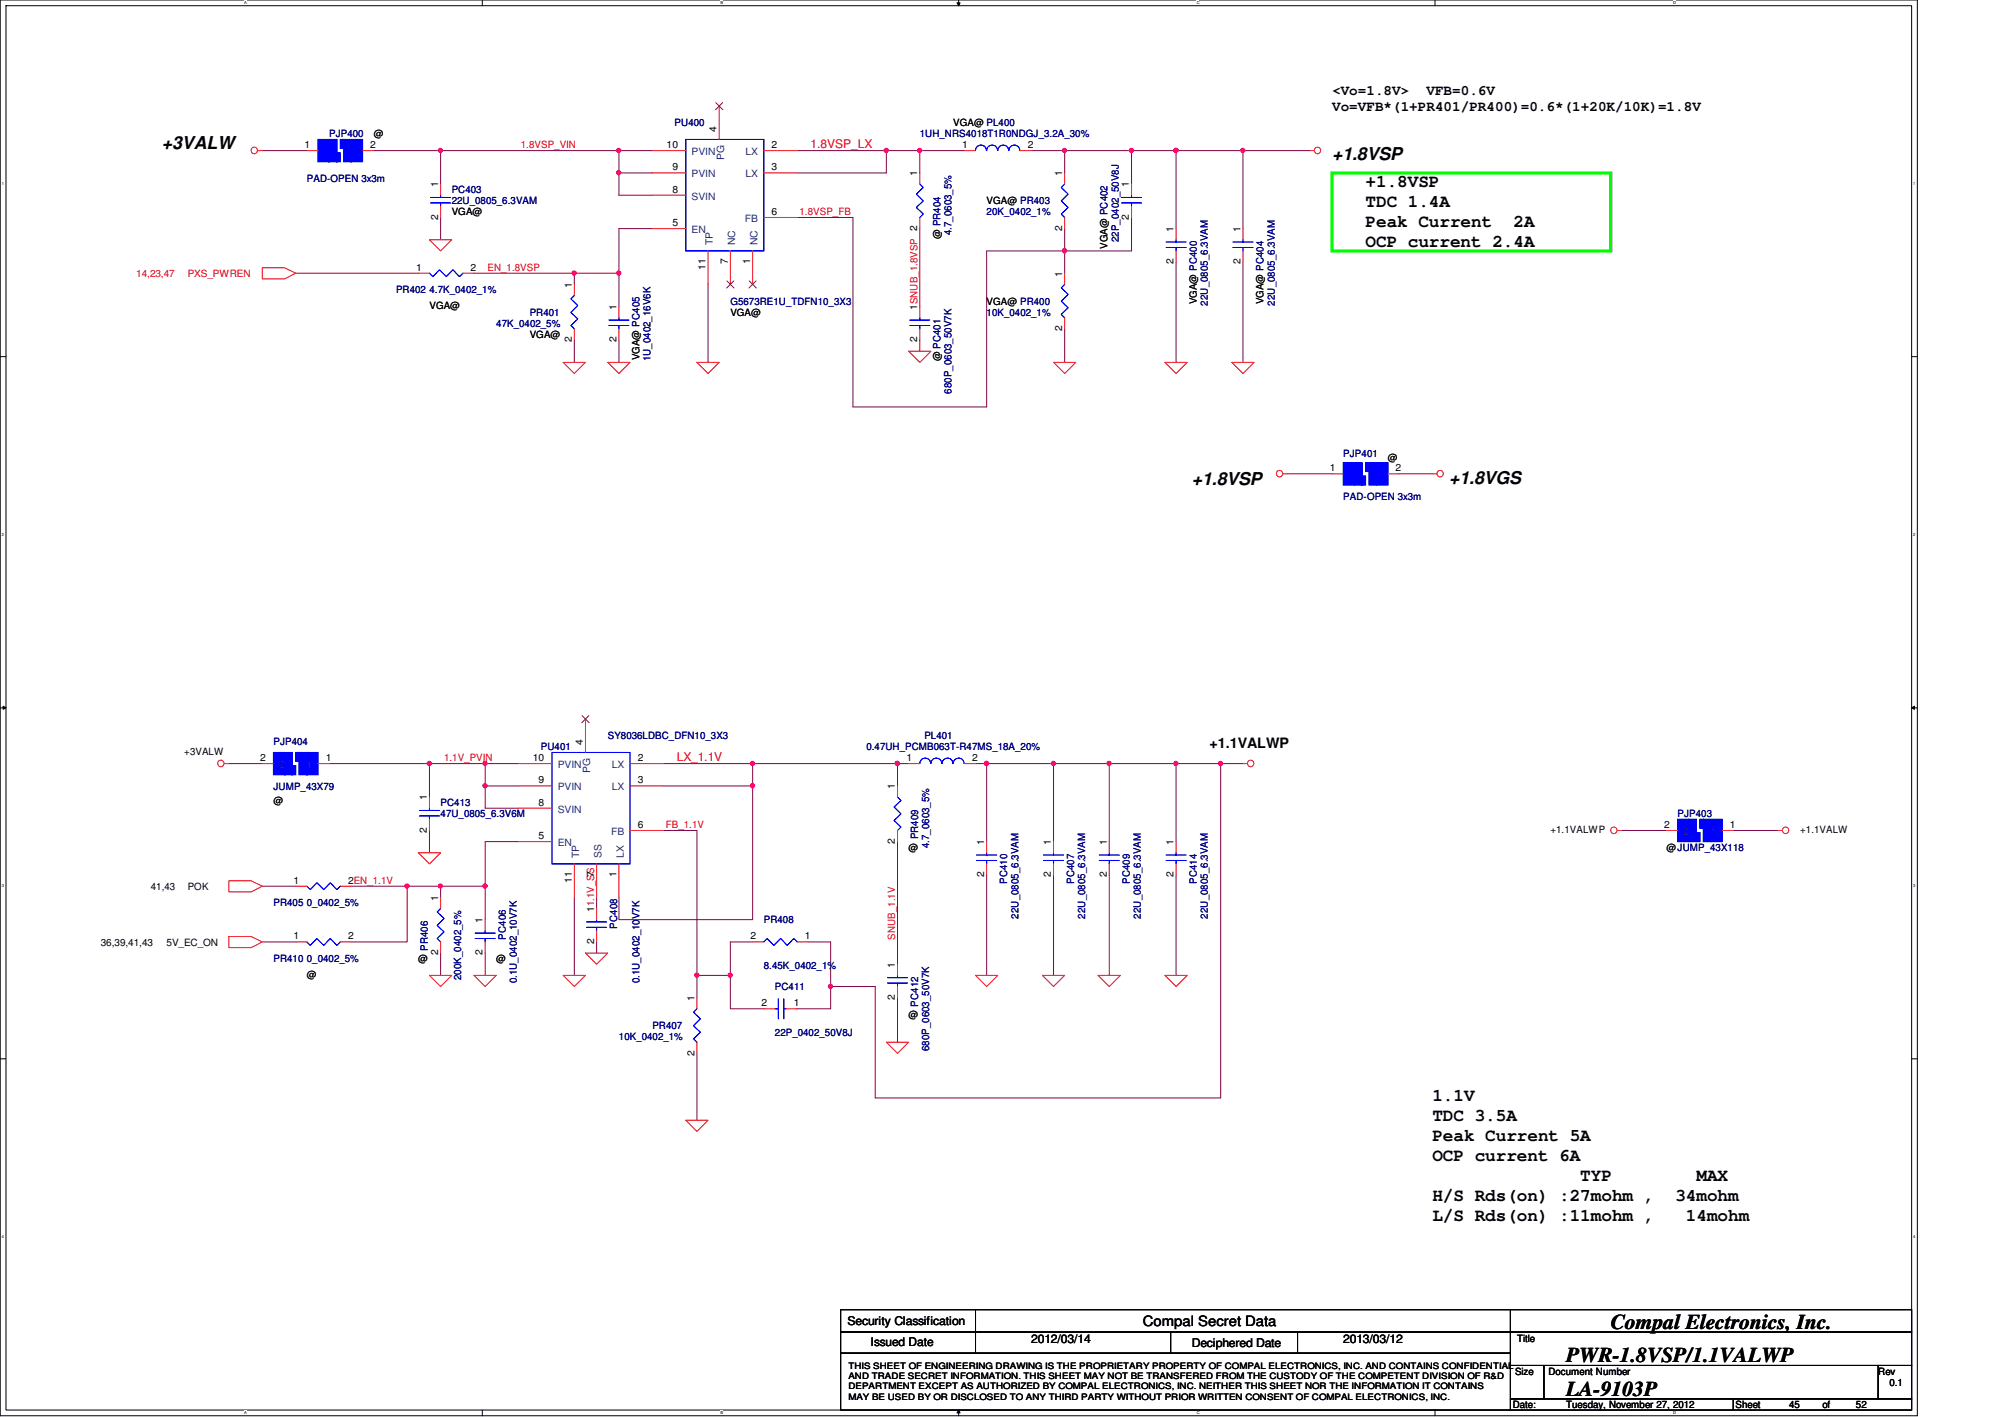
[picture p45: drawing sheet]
<svg xmlns="http://www.w3.org/2000/svg" width="297mm" height="210mm" viewBox="0 0 297 210" stroke-linecap="round" stroke-linejoin="round" font-family="sans-serif">
<defs><g id="words">
<g font-size="3.1">
<text x="238.6" y="196.8">Compal Electronics, Inc.</text>
<text x="232" y="201.8">PWR-1.8VSP/1.1VALWP</text>
<text x="232" y="206.8">LA-9103P</text>
</g>
<g font-size="2.6">
<text x="24" y="22.1">+3VALW</text>
<text x="197.4" y="23.7">+1.8VSP</text>
<text x="202.3" y="27.8">+1.8VSP</text>
<text x="202.3" y="30.7">TDC 1.4A</text>
<text x="202.3" y="33.7">Peak Current</text>
<text x="224.2" y="33.7">2A</text>
<text x="202.3" y="36.7">OCP current 2.4A</text>
<text x="176.6" y="71.8">+1.8VSP</text>
<text x="214.7" y="71.6">+1.8VGS</text>
<text x="212.2" y="163.2">1.1V</text>
<text x="212.2" y="166.1">TDC 3.5A</text>
<text x="212.2" y="169.1">Peak Current 5A</text>
<text x="212.2" y="172">OCP current 6A</text>
<text x="212.2" y="178">H/S Rds(on) :27mohm ,</text>
<text x="234.1" y="175">TYP</text>
<text x="248.2" y="178">34mohm</text>
<text x="251.3" y="175">MAX</text>
<text x="212.2" y="180.9">L/S Rds(on) :11mohm ,</text>
<text x="249.8" y="180.9">14mohm</text>
</g>
<g font-size="2.1">
<text x="197.4" y="14.1">&lt;Vo=1.8V&gt;</text>
<text x="197.4" y="16.5">Vo=VFB*(1+PR401/PR400)=0.6*(1+20K/10K)=1.8V</text>
<text x="211.3" y="14.1">VFB=0.6V</text>
<text x="179.2" y="110.8">+1.1VALWP</text>
<text x="169.3" y="196.5">Compal Secret Data</text>
</g>
<g font-size="1.8" fill="#f00">
<text x="120.1" y="22">1.8VSP_LX</text>
<text x="100.3" y="112.8">LX_1.1V</text>
</g>
<g font-size="1.8">
<text x="125.6" y="196.3">Security Classification</text>
<text x="129" y="199.4">Issued Date</text>
<text x="152.8" y="198.9">2012/03/14</text>
<text x="176.6" y="199.6">Deciphered Date</text>
<text x="199" y="198.9">2013/03/12</text>
</g>
<g font-size="1.5">
<text x="45.1" y="21.9">1</text>
<text x="54.9" y="21.9">2</text>
<text x="55.4" y="20.4">@</text>
<text x="98.8" y="21.9">10</text>
<text x="106.2" y="19.5" transform="rotate(-90 106.2 19.5)">4</text>
<text x="114.3" y="21.9">2</text>
<text x="141.2" y="18.7">VGA@ PL400</text>
<text x="142.5" y="21.9">1</text>
<text x="152.3" y="21.9">2</text>
<text x="64.9" y="27.8" transform="rotate(-90 64.9 27.8)">1</text>
<text x="99.6" y="28.5">8</text>
<text x="99.6" y="25.2">9</text>
<text x="114.3" y="25.2">3</text>
<text x="135.9" y="26.1" transform="rotate(-90 135.9 26.1)">1</text>
<text x="157.3" y="26.1" transform="rotate(-90 157.3 26.1)">1</text>
<text x="167.3" y="27.8" transform="rotate(-90 167.3 27.8)">1</text>
<text x="64.9" y="32.6" transform="rotate(-90 64.9 32.6)">2</text>
<text x="66.9" y="31.9">VGA@</text>
<text x="99.6" y="33.5">5</text>
<text x="114.3" y="31.8">6</text>
<text x="135.9" y="34.2" transform="rotate(-90 135.9 34.2)">2</text>
<text x="139.3" y="35.3" transform="rotate(-90 139.3 35.3)">@ PR404</text>
<text x="146.2" y="30.3">VGA@ PR403</text>
<text x="157.3" y="34.2" transform="rotate(-90 157.3 34.2)">2</text>
<text x="167.3" y="32.6" transform="rotate(-90 167.3 32.6)">2</text>
<text x="173.9" y="34.4" transform="rotate(-90 173.9 34.4)">1</text>
<text x="183.8" y="34.4" transform="rotate(-90 183.8 34.4)">1</text>
<text x="61.6" y="40.1">1</text>
<text x="69.7" y="40.1">2</text>
<text x="104.5" y="40" transform="rotate(-90 104.5 40)">11</text>
<text x="107.8" y="39.2" transform="rotate(-90 107.8 39.2)">7</text>
<text x="111.1" y="39.2" transform="rotate(-90 111.1 39.2)">1</text>
<text x="157.3" y="41" transform="rotate(-90 157.3 41)">1</text>
<text x="164.1" y="36.8" transform="rotate(-90 164.1 36.8)">VGA@ PC402</text>
<text x="173.9" y="39.2" transform="rotate(-90 173.9 39.2)">2</text>
<text x="183.8" y="39.2" transform="rotate(-90 183.8 39.2)">2</text>
<text x="63.6" y="45.8">VGA@</text>
<text x="84.7" y="42.6" transform="rotate(-90 84.7 42.6)">1</text>
<text x="91.3" y="45.9" transform="rotate(-90 91.3 45.9)">1</text>
<text x="108.2" y="46.8">VGA@</text>
<text x="135.9" y="45.9" transform="rotate(-90 135.9 45.9)">1SNUB_1.8VSP</text>
<text x="146.2" y="45.1">VGA@ PR400</text>
<text x="177.3" y="45.1" transform="rotate(-90 177.3 45.1)">VGA@ PC400</text>
<text x="187.2" y="45.1" transform="rotate(-90 187.2 45.1)">VGA@ PC404</text>
<text x="78.5" y="50.1">VGA@</text>
<text x="84.7" y="50.7" transform="rotate(-90 84.7 50.7)">2</text>
<text x="91.3" y="50.7" transform="rotate(-90 91.3 50.7)">2</text>
<text x="94.7" y="53.3" transform="rotate(-90 94.7 53.3)">VGA@ PC405</text>
<text x="135.9" y="50.7" transform="rotate(-90 135.9 50.7)">2</text>
<text x="139.3" y="53.5" transform="rotate(-90 139.3 53.5)">@ PC401</text>
<text x="157.3" y="49.1" transform="rotate(-90 157.3 49.1)">2</text>
<text x="197" y="69.8">1</text>
<text x="205.6" y="68.2">@</text>
<text x="206.8" y="69.8">2</text>
<text x="27.3" y="111.8">+3VALW</text>
<text x="38.5" y="112.7">2</text>
<text x="48.3" y="112.7">1</text>
<text x="78.9" y="112.7">10</text>
<text x="86.4" y="110.3" transform="rotate(-90 86.4 110.3)">4</text>
<text x="94.5" y="112.7">2</text>
<text x="134.3" y="112.7">1</text>
<text x="144" y="112.7">2</text>
<text x="40.5" y="119.1">@</text>
<text x="63.2" y="118.6" transform="rotate(-90 63.2 118.6)">1</text>
<text x="79.8" y="119.3">8</text>
<text x="79.8" y="116">9</text>
<text x="94.5" y="116">3</text>
<text x="132.6" y="116.9" transform="rotate(-90 132.6 116.9)">1</text>
<text x="63.2" y="123.4" transform="rotate(-90 63.2 123.4)">2</text>
<text x="79.8" y="124.3">5</text>
<text x="94.5" y="122.6">6</text>
<text x="132.6" y="125" transform="rotate(-90 132.6 125)">2</text>
<text x="145.8" y="125.2" transform="rotate(-90 145.8 125.2)">1</text>
<text x="155.7" y="125.2" transform="rotate(-90 155.7 125.2)">1</text>
<text x="164" y="125.2" transform="rotate(-90 164 125.2)">1</text>
<text x="173.9" y="125.2" transform="rotate(-90 173.9 125.2)">1</text>
<text x="229.7" y="123.4">+1.1VALWP</text>
<text x="246.5" y="122.6">2</text>
<text x="256.3" y="122.6">1</text>
<text x="266.7" y="123.4">+1.1VALW</text>
<text x="22.3" y="131.8">41,43</text>
<text x="27.8" y="131.8">POK</text>
<text x="43.5" y="130.9">1</text>
<text x="51.6" y="130.9">2EN_1.1V</text>
<text x="84.7" y="130.8" transform="rotate(-90 84.7 130.8)">11</text>
<text x="88" y="130" transform="rotate(-90 88 130)">7</text>
<text x="91.3" y="130" transform="rotate(-90 91.3 130)">1</text>
<text x="134.6" y="126">@</text>
<text x="145.8" y="130" transform="rotate(-90 145.8 130)">2</text>
<text x="155.7" y="130" transform="rotate(-90 155.7 130)">2</text>
<text x="164" y="130" transform="rotate(-90 164 130)">2</text>
<text x="173.9" y="130" transform="rotate(-90 173.9 130)">2</text>
<text x="246.9" y="126">@JUMP_43X118</text>
<text x="64.9" y="133.4" transform="rotate(-90 64.9 133.4)">1</text>
<text x="71.5" y="136.7" transform="rotate(-90 71.5 136.7)">1</text>
<text x="88" y="135.1" transform="rotate(-90 88 135.1)">11.1V_SS</text>
<text x="14.9" y="140.1">36,39,41,43</text>
<text x="24.7" y="140.1">5V_EC_ON</text>
<text x="43.5" y="139.1">1</text>
<text x="51.6" y="139.1">2</text>
<text x="62" y="142.5">@</text>
<text x="64.9" y="141.5" transform="rotate(-90 64.9 141.5)">2</text>
<text x="71.5" y="141.5" transform="rotate(-90 71.5 141.5)">2</text>
<text x="73.5" y="142.5">@</text>
<text x="88" y="139.9" transform="rotate(-90 88 139.9)">2</text>
<text x="111.2" y="139.1">2</text>
<text x="119.2" y="139.1">1</text>
<text x="132.6" y="143.3" transform="rotate(-90 132.6 143.3)">1</text>
<text x="45.5" y="144.9">@</text>
<text x="102.9" y="148.3" transform="rotate(-90 102.9 148.3)">1</text>
<text x="112.8" y="149.1">2</text>
<text x="117.6" y="149.1">1</text>
<text x="132.6" y="148.1" transform="rotate(-90 132.6 148.1)">2</text>
<text x="134.6" y="150.8">@</text>
<text x="102.9" y="156.4" transform="rotate(-90 102.9 156.4)">2</text>
<text x="224.4" y="203.6">Size</text>
<text x="224.7" y="198.8">Title</text>
<text x="229.4" y="203.6">Document Number</text>
<text x="278.3" y="203.6">Rev</text>
<text x="224.1" y="208.6">Date:</text>
<text x="232" y="208.6">Tuesday, November 27, 2012</text>
<text x="257.1" y="208.6">Sheet</text>
<text x="265" y="208.6">45</text>
<text x="270" y="208.6">of</text>
<text x="275" y="208.6">52</text>
<text x="279.9" y="205.3">0.1</text>
</g>
<g font-size="1.5" fill="#000080">
<text x="48.8" y="20.4">PJP400</text>
<text x="99.9" y="18.7">PU400</text>
<text x="136.3" y="20.4">1UH_NRS4018T1R0NDGJ_3.2A_30%</text>
<text x="45.5" y="27">PAD-OPEN 3x3m</text>
<text x="66.9" y="28.6">PC403</text>
<text x="66.9" y="30.3">22U_0805_6.3VAM</text>
<text x="141" y="34.8" transform="rotate(-90 141 34.8)">4.7_0603_5%</text>
<text x="146.2" y="31.9">20K_0402_1%</text>
<text x="165.7" y="35.9" transform="rotate(-90 165.7 35.9)">22P_0402_50V8J</text>
<text x="58.7" y="43.5">PR402 4.7K_0402_1%</text>
<text x="78.5" y="46.8">PR401</text>
<text x="108.2" y="45.1">G5673RE1U_TDFN10_3X3</text>
<text x="146.2" y="46.8">10K_0402_1%</text>
<text x="178.9" y="45.3" transform="rotate(-90 178.9 45.3)">22U_0805_6.3VAM</text>
<text x="188.8" y="45.3" transform="rotate(-90 188.8 45.3)">22U_0805_6.3VAM</text>
<text x="73.5" y="48.4">47K_0402_5%</text>
<text x="96.4" y="53.5" transform="rotate(-90 96.4 53.5)">1U_0402_16V6K</text>
<text x="141" y="58.3" transform="rotate(-90 141 58.3)">680P_0603_50V7K</text>
<text x="199" y="67.7">PJP401</text>
<text x="199" y="74">PAD-OPEN 3x3m</text>
<text x="40.5" y="110.4">PJP404</text>
<text x="80.1" y="111.2">PU401</text>
<text x="90" y="109.5">SY8036LDBC_DFN10_3X3</text>
<text x="128.4" y="111.2">0.47UH_PCMB063T-R47MS_18A_20%</text>
<text x="136.9" y="109.5">PL401</text>
<text x="40.5" y="117.1">JUMP_43X79</text>
<text x="65.3" y="119.4">PC413</text>
<text x="65.3" y="121.1">47U_0805_6.3V6M</text>
<text x="136" y="124.3" transform="rotate(-90 136 124.3)">PR409</text>
<text x="137.7" y="125.6" transform="rotate(-90 137.7 125.6)">4.7_0603_5%</text>
<text x="248.5" y="121.1">PJP403</text>
<text x="149.2" y="130.9" transform="rotate(-90 149.2 130.9)">PC410</text>
<text x="159.1" y="130.9" transform="rotate(-90 159.1 130.9)">PC407</text>
<text x="167.4" y="130.9" transform="rotate(-90 167.4 130.9)">PC409</text>
<text x="177.3" y="130.9" transform="rotate(-90 177.3 130.9)">PC414</text>
<text x="40.5" y="134.3">PR405 0_0402_5%</text>
<text x="91.4" y="137.5" transform="rotate(-90 91.4 137.5)">PC408</text>
<text x="113.2" y="136.8">PR408</text>
<text x="150.9" y="136.1" transform="rotate(-90 150.9 136.1)">22U_0805_6.3VAM</text>
<text x="160.8" y="136.1" transform="rotate(-90 160.8 136.1)">22U_0805_6.3VAM</text>
<text x="169" y="136.1" transform="rotate(-90 169 136.1)">22U_0805_6.3VAM</text>
<text x="178.9" y="136.1" transform="rotate(-90 178.9 136.1)">22U_0805_6.3VAM</text>
<text x="40.5" y="142.5">PR410 0_0402_5%</text>
<text x="63.4" y="140.8" transform="rotate(-90 63.4 140.8)">PR406</text>
<text x="74.9" y="139.2" transform="rotate(-90 74.9 139.2)">PC406</text>
<text x="113.2" y="143.5">8.45K_0402_1%</text>
<text x="68.3" y="145.2" transform="rotate(-90 68.3 145.2)">200K_0402_5%</text>
<text x="76.6" y="145.6" transform="rotate(-90 76.6 145.6)">0.1U_0402_10V7K</text>
<text x="94.7" y="145.6" transform="rotate(-90 94.7 145.6)">0.1U_0402_10V7K</text>
<text x="114.8" y="146.7">PC411</text>
<text x="136" y="149.1" transform="rotate(-90 136 149.1)">PC412</text>
<text x="91.7" y="154.1">10K_0402_1%</text>
<text x="96.6" y="152.4">PR407</text>
<text x="114.8" y="153.4">22P_0402_50V8J</text>
<text x="137.7" y="155.7" transform="rotate(-90 137.7 155.7)">680P_0603_50V7K</text>
</g>
<g font-size="1.5" fill="#f00">
<text x="77.2" y="22">1.8VSP_VIN</text>
<text x="118.4" y="31.9">1.8VSP_FB</text>
<text x="20.2" y="41">14,23,47</text>
<text x="27.8" y="41">PXS_PWREN</text>
<text x="72.2" y="40.1">EN_1.8VSP</text>
<text x="65.8" y="112.8">1.1V_PVIN</text>
<text x="98.6" y="122.7">FB_1.1V</text>
<text x="132.6" y="139.2" transform="rotate(-90 132.6 139.2)">SNUB_1.1V</text>
</g>
<g font-size="1.5" fill="#004080">
<text x="102.4" y="23">PVIN</text>
<text x="107.3" y="23.7" transform="rotate(-90 107.3 23.7)">PG</text>
<text x="110.4" y="23">LX</text>
<text x="102.4" y="29.6">SVIN</text>
<text x="102.4" y="26.3">PVIN</text>
<text x="110.4" y="26.3">LX</text>
<text x="102.4" y="34.5">EN</text>
<text x="110.4" y="32.9">FB</text>
<text x="105.6" y="36.3" transform="rotate(-90 105.6 36.3)">TP</text>
<text x="108.9" y="36.3" transform="rotate(-90 108.9 36.3)">NC</text>
<text x="112.2" y="36.3" transform="rotate(-90 112.2 36.3)">NC</text>
<text x="41.4" y="113.8">2</text>
<text x="45.4" y="113.8">1</text>
<text x="82.6" y="113.8">PVIN</text>
<text x="90.6" y="113.8">LX</text>
<text x="82.6" y="117.1">PVIN</text>
<text x="87.5" y="114.5" transform="rotate(-90 87.5 114.5)">PG</text>
<text x="90.6" y="117.1">LX</text>
<text x="82.6" y="125.3">EN</text>
<text x="82.6" y="120.4">SVIN</text>
<text x="90.5" y="123.7">FB</text>
<text x="249.4" y="123.7">2</text>
<text x="253.4" y="123.7">1</text>
<text x="85.8" y="127.1" transform="rotate(-90 85.8 127.1)">TP</text>
<text x="89.1" y="127.1" transform="rotate(-90 89.1 127.1)">SS</text>
<text x="92.4" y="127.1" transform="rotate(-90 92.4 127.1)">LX</text>
</g>
<g font-size="1.3">
<text x="125.7" y="202.8">THIS SHEET OF ENGINEERING DRAWING IS THE PROPRIETARY PROPERTY OF COMPAL ELECTRONICS, INC. AND CONTAINS CONFIDENTIAL</text>
<text x="125.7" y="205.8">DEPARTMENT EXCEPT AS AUTHORIZED BY COMPAL ELECTRONICS, INC. NEITHER THIS SHEET NOR THE INFORMATION IT CONTAINS</text>
<text x="125.7" y="207.3">MAY BE USED BY OR DISCLOSED TO ANY THIRD PARTY WITHOUT PRIOR WRITTEN CONSENT OF COMPAL ELECTRONICS, INC.</text>
<text x="125.7" y="204.3">AND TRADE SECRET INFORMATION. THIS SHEET MAY NOT BE TRANSFERED FROM THE CUSTODY OF THE COMPETENT DIVISION OF R&amp;D</text>
</g>
<g font-size=".6">
<text x="36.1" y=".6">A</text>
<text x="106.7" y=".6">B</text>
<text x="177.3" y=".6">C</text>
<text x="247.9" y=".6">D</text>
<text x=".3" y="27.4">1</text>
<text x="283.4" y="27.4">1</text>
<text x=".3" y="79.4">2</text>
<text x="283.4" y="79.4">2</text>
<text x=".3" y="131.4">3</text>
<text x="283.4" y="131.4">3</text>
<text x=".3" y="183.4">4</text>
<text x="283.4" y="183.4">4</text>
<text x="36.1" y="209.5">A</text>
<text x="106.7" y="209.5">B</text>
<text x="177.3" y="209.5">C</text>
<text x="247.9" y="209.5">D</text>
</g>
</g></defs>
<path d="M0 0h284.1v209.7h-284.1zM.9 .8h282.3v208.1h-282.3z" fill="none" stroke="#000" stroke-width=".15"/>
<g fill="#fff">
<path d="M36.1 .1h.4v.7h-.4z"/>
<path d="M36.1 209h.4v.6h-.4z"/>
</g>
<path d="M71.5 0v.8M71.5 208.9v.8" fill="none" stroke="#000" stroke-width=".15"/>
<g fill="#fff">
<path d="M106.7 .1h.4v.7h-.4z"/>
<path d="M106.7 209h.4v.6h-.4z"/>
</g>
<path d="M141.8 .4h.4l-.2 .4zM142 0v.8M142 208.9l.2 .4h-.4zM142 208.9v.8" fill="none" stroke="#000" stroke-width=".15"/>
<path d="M141.8 .4h.4l-.2 .4zM142 208.9l.2 .4h-.4z" fill="#000"/>
<g fill="#fff">
<path d="M177.3 .1h.4v.7h-.4z"/>
<path d="M177.3 209h.4v.6h-.4z"/>
</g>
<path d="M212.6 0v.8M212.6 208.9v.8" fill="none" stroke="#000" stroke-width=".15"/>
<g fill="#fff">
<path d="M247.9 .1h.3v.7h-.3z"/>
<path d="M247.9 209h.3v.6h-.3z"/>
<path d="M.3 26.8h.2v.7h-.2z"/>
<path d="M283.4 26.8h.3v.7h-.3z"/>
<path d="M.3 78.8h.2v.7h-.2z"/>
<path d="M283.4 78.8h.3v.7h-.3z"/>
</g>
<path d="M0 52.8h.9M283.2 52.8h.9" fill="none" stroke="#000" stroke-width=".15"/>
<g fill="#fff">
<path d="M.3 130.9h.2v.6h-.2z"/>
<path d="M283.4 130.9h.3v.6h-.3z"/>
</g>
<path d="M0 104.9h.9M.5 104.6l.4 .3-.4 .2zM283.2 104.9l.4-.3v.5zM283.2 104.9h.9" fill="none" stroke="#000" stroke-width=".15"/>
<path d="M.5 104.6l.4 .3-.4 .2zM283.2 104.9l.4-.3v.5z" fill="#000"/>
<g fill="#fff">
<path d="M.3 182.8h.2v.7h-.2z"/>
<path d="M283.4 182.8h.3v.7h-.3z"/>
</g>
<path d="M0 156.8h.9M283.2 156.8h.9" fill="none" stroke="#000" stroke-width=".15"/>
<path d="M197.4 25.6h41.2v11.6h-41.2z" fill="none" stroke="#0f0" stroke-width=".47"/>
<path d="M38.9 22.3h6.6M65.3 32.2v3.3M65.3 22.3v5M91.7 28.9h4.9M118.1 32.2h8.3v28.1h19.8v-23.1M70.2 40.5h14.9v1.6M85.1 50.4v3.3M190.8 70.2h6.6M207.3 70.2h4.9M38.9 131.3h4.9M240.3 123h6.6M256.8 123h6.6" fill="none" stroke="#800040" stroke-width=".15"/>
<circle cx="65.2" cy="22.3" r=".32" fill="#f0f"/>
<circle cx="65.2" cy="22.3" r=".32" fill="none" stroke="#f0f" stroke-width=".15"/>
<path d="M55.4 22.3h36.3M146.2 37.2h11.5v3.3M152.8 22.3h4.9" fill="none" stroke="#800040" stroke-width=".15"/>
<circle cx="157.7" cy="37.1" r=".32" fill="#f0f"/>
<circle cx="157.7" cy="37.1" r=".32" fill="none" stroke="#f0f" stroke-width=".15"/>
<path d="M157.7 22.3h9.9v5" fill="none" stroke="#800040" stroke-width=".15"/>
<circle cx="157.7" cy="22.3" r=".32" fill="#f0f"/>
<circle cx="157.7" cy="22.3" r=".32" fill="none" stroke="#f0f" stroke-width=".15"/>
<path d="M167.6 32.2v5h-9.9" fill="none" stroke="#800040" stroke-width=".15"/>
<circle cx="157.7" cy="37.1" r=".32" fill="#f0f"/>
<circle cx="157.7" cy="37.1" r=".32" fill="none" stroke="#f0f" stroke-width=".15"/>
<path d="M167.6 22.3h6.6" fill="none" stroke="#800040" stroke-width=".15"/>
<circle cx="174.2" cy="22.3" r=".32" fill="#f0f"/>
<circle cx="174.2" cy="22.3" r=".32" fill="none" stroke="#f0f" stroke-width=".15"/>
<circle cx="167.6" cy="22.3" r=".32" fill="#f0f"/>
<circle cx="167.6" cy="22.3" r=".32" fill="none" stroke="#f0f" stroke-width=".15"/>
<path d="M91.7 22.3v3.3M91.7 25.6v3.3M91.7 25.6h4.9" fill="none" stroke="#800040" stroke-width=".15"/>
<circle cx="91.7" cy="25.6" r=".32" fill="#f0f"/>
<circle cx="91.7" cy="25.6" r=".32" fill="none" stroke="#f0f" stroke-width=".15"/>
<path d="M118.1 22.3h13.2v3.3h-13.2" fill="none" stroke="#800040" stroke-width=".15"/>
<circle cx="131.3" cy="22.3" r=".32" fill="#f0f"/>
<circle cx="131.3" cy="22.3" r=".32" fill="none" stroke="#f0f" stroke-width=".15"/>
<path d="M136.3 22.3h6.6" fill="none" stroke="#800040" stroke-width=".15"/>
<circle cx="136.2" cy="22.3" r=".32" fill="#f0f"/>
<circle cx="136.2" cy="22.3" r=".32" fill="none" stroke="#f0f" stroke-width=".15"/>
<path d="M157.7 22.3v3.3M174.2 38.8v14.9M174.2 22.3v11.6M157.7 48.7v5" fill="none" stroke="#800040" stroke-width=".15"/>
<circle cx="174.2" cy="22.3" r=".32" fill="#f0f"/>
<circle cx="174.2" cy="22.3" r=".32" fill="none" stroke="#f0f" stroke-width=".15"/>
<path d="M174.2 22.3h9.9v11.6M184.1 38.8v14.9" fill="none" stroke="#800040" stroke-width=".15"/>
<circle cx="184.1" cy="22.3" r=".32" fill="#f0f"/>
<circle cx="184.1" cy="22.3" r=".32" fill="none" stroke="#f0f" stroke-width=".15"/>
<path d="M85.1 40.5h6.6" fill="none" stroke="#800040" stroke-width=".15"/>
<circle cx="91.7" cy="40.4" r=".32" fill="#f0f"/>
<circle cx="91.7" cy="40.4" r=".32" fill="none" stroke="#f0f" stroke-width=".15"/>
<circle cx="85.1" cy="40.4" r=".32" fill="#f0f"/>
<circle cx="85.1" cy="40.4" r=".32" fill="none" stroke="#f0f" stroke-width=".15"/>
<path d="M91.7 22.3h4.9M96.6 33.9h-4.9v11.5M43.8 40.5h18.2M91.7 50.4v3.3" fill="none" stroke="#800040" stroke-width=".15"/>
<circle cx="91.7" cy="22.3" r=".32" fill="#f0f"/>
<circle cx="91.7" cy="22.3" r=".32" fill="none" stroke="#f0f" stroke-width=".15"/>
<path d="M131.3 22.3h5v3.3M136.3 33.9v11.5M157.7 33.9v3.3M184.1 22.3h10M104.9 42.1v11.6M136.3 50.4v1.6M133 113.1h-21.5v3.3" fill="none" stroke="#800040" stroke-width=".15"/>
<circle cx="132.9" cy="113.1" r=".32" fill="#f0f"/>
<circle cx="132.9" cy="113.1" r=".32" fill="none" stroke="#f0f" stroke-width=".15"/>
<circle cx="111.5" cy="113.1" r=".32" fill="#f0f"/>
<circle cx="111.5" cy="113.1" r=".32" fill="none" stroke="#f0f" stroke-width=".15"/>
<path d="M98.3 113.1h13.2M123.1 139.5v9.9" fill="none" stroke="#800040" stroke-width=".15"/>
<circle cx="123" cy="146.1" r=".32" fill="#f0f"/>
<circle cx="123" cy="146.1" r=".32" fill="none" stroke="#f0f" stroke-width=".15"/>
<path d="M103.2 144.5v3.3M123.1 146.1h6.6" fill="none" stroke="#800040" stroke-width=".15"/>
<circle cx="103.2" cy="144.5" r=".32" fill="#f0f"/>
<circle cx="103.2" cy="144.5" r=".32" fill="none" stroke="#f0f" stroke-width=".15"/>
<path d="M33.9 113.1h5M63.6 113.1v5M71.9 119.7h4.9M60.3 131.3h5v1.6M63.6 123v3.3M98.3 123h4.9M65.3 141.2v3.3M103.2 156v9.9M129.7 146.1v16.5" fill="none" stroke="#800040" stroke-width=".15"/>
<circle cx="63.6" cy="113.1" r=".32" fill="#f0f"/>
<circle cx="63.6" cy="113.1" r=".32" fill="none" stroke="#f0f" stroke-width=".15"/>
<path d="M48.8 113.1h23.1M144.5 113.1h1.7" fill="none" stroke="#800040" stroke-width=".15"/>
<circle cx="146.1" cy="113.1" r=".32" fill="#f0f"/>
<circle cx="146.1" cy="113.1" r=".32" fill="none" stroke="#f0f" stroke-width=".15"/>
<path d="M71.9 116.4h4.9M71.9 113.1v3.3M71.9 116.4v3.3" fill="none" stroke="#800040" stroke-width=".15"/>
<circle cx="71.9" cy="116.4" r=".32" fill="#f0f"/>
<circle cx="71.9" cy="116.4" r=".32" fill="none" stroke="#f0f" stroke-width=".15"/>
<path d="M98.3 116.4h13.2v19.8" fill="none" stroke="#800040" stroke-width=".15"/>
<circle cx="111.5" cy="116.4" r=".32" fill="#f0f"/>
<circle cx="111.5" cy="116.4" r=".32" fill="none" stroke="#f0f" stroke-width=".15"/>
<path d="M133 113.1h1.6" fill="none" stroke="#800040" stroke-width=".15"/>
<circle cx="132.9" cy="113.1" r=".32" fill="#f0f"/>
<circle cx="132.9" cy="113.1" r=".32" fill="none" stroke="#f0f" stroke-width=".15"/>
<path d="M146.2 113.1v11.6" fill="none" stroke="#800040" stroke-width=".15"/>
<circle cx="146.1" cy="113.1" r=".32" fill="#f0f"/>
<circle cx="146.1" cy="113.1" r=".32" fill="none" stroke="#f0f" stroke-width=".15"/>
<path d="M146.2 113.1h9.9v11.6" fill="none" stroke="#800040" stroke-width=".15"/>
<circle cx="156.1" cy="113.1" r=".32" fill="#f0f"/>
<circle cx="156.1" cy="113.1" r=".32" fill="none" stroke="#f0f" stroke-width=".15"/>
<path d="M65.3 131.3h6.6M146.2 129.6v14.9M156.1 129.6v14.9" fill="none" stroke="#800040" stroke-width=".15"/>
<circle cx="71.9" cy="131.2" r=".32" fill="#f0f"/>
<circle cx="71.9" cy="131.2" r=".32" fill="none" stroke="#f0f" stroke-width=".15"/>
<circle cx="65.2" cy="131.2" r=".32" fill="#f0f"/>
<circle cx="65.2" cy="131.2" r=".32" fill="none" stroke="#f0f" stroke-width=".15"/>
<path d="M71.9 113.1h4.9M76.8 124.7h-4.9v6.6" fill="none" stroke="#800040" stroke-width=".15"/>
<circle cx="71.9" cy="113.1" r=".32" fill="#f0f"/>
<circle cx="71.9" cy="113.1" r=".32" fill="none" stroke="#f0f" stroke-width=".15"/>
<g fill="none" stroke="#800040" stroke-width=".15">
<path d="M133 113.1v3.3M180.8 113.1h3.3M71.9 131.3v4.9M85.1 132.9v11.6M88.4 139.5v1.7M91.7 132.9v3.3h19.8M103.2 123v21.5h5M111.5 139.5h-3.3v5M119.8 139.5h3.3M133 124.7v18.1M164.3 129.6v14.9M71.9 141.2v3.3"/>
<path d="M108.2 144.5v4.9h5M118.1 149.4h5M133 147.8v6.6"/>
</g>
<circle cx="108.2" cy="144.5" r=".32" fill="#f0f"/>
<circle cx="108.2" cy="144.5" r=".32" fill="none" stroke="#f0f" stroke-width=".15"/>
<path d="M164.3 113.1v11.6" fill="none" stroke="#800040" stroke-width=".15"/>
<circle cx="164.3" cy="113.1" r=".32" fill="#f0f"/>
<circle cx="164.3" cy="113.1" r=".32" fill="none" stroke="#f0f" stroke-width=".15"/>
<path d="M156.1 113.1h18.1v11.6M180.8 113.1v49.5M174.2 129.6v14.9" fill="none" stroke="#800040" stroke-width=".15"/>
<circle cx="180.8" cy="113.1" r=".32" fill="#f0f"/>
<circle cx="180.8" cy="113.1" r=".32" fill="none" stroke="#f0f" stroke-width=".15"/>
<path d="M174.2 113.1h6.6M129.7 162.6h51.1" fill="none" stroke="#800040" stroke-width=".15"/>
<circle cx="174.2" cy="113.1" r=".32" fill="#f0f"/>
<circle cx="174.2" cy="113.1" r=".32" fill="none" stroke="#f0f" stroke-width=".15"/>
<path d="M60.3 131.3v8.2h-8.2M88.4 132.9v1.7" fill="none" stroke="#800040" stroke-width=".15"/>
<circle cx="60.3" cy="131.2" r=".32" fill="#f0f"/>
<circle cx="60.3" cy="131.2" r=".32" fill="none" stroke="#f0f" stroke-width=".15"/>
<path d="M38.9 139.5h4.9M52.1 131.3h8.2" fill="none" stroke="#800040" stroke-width=".15"/>
<g fill="none" stroke="#f00" stroke-width=".15">
<path d="M106.5 15.7v5M38.2 22.3h.7M38.9 39.7h3.3l1.6 .8-1.6 .8h-3.3zM63.6 35.5h3.3l-1.6 1.7zM96.6 33.9h5M96.6 28.9h5M96.6 22.3h5M96.6 25.6h5M104.9 37.2v4.9M108.2 37.2v4.9M111.5 37.2v4.9M113.2 25.6h4.9"/>
<path d="M113.2 32.2h4.9M113.2 22.3h4.9M136.3 25.6v1.7M136.3 32.2v1.7M142.9 22.3h1.6M151.1 22.3h1.7M194.1 22.3h.6M83.4 53.7h3.3l-1.6 1.6zM90 53.7h3.3l-1.6 1.6zM103.2 53.7h3.3l-1.6 1.6zM134.6 52h3.3l-1.6 1.7zM156.1 53.7h3.3l-1.7 1.6z"/>
<path d="M172.6 53.7h3.3l-1.7 1.6zM182.5 53.7h3.3l-1.7 1.6zM190.1 70.2h.7M212.2 70.2h.7M33.2 113.1h.7M76.8 119.7h5M76.8 113.1h5M76.8 116.4h5M86.7 106.5v5M93.3 116.4h5M93.3 113.1h5M134.6 113.1h1.7"/>
<path d="M142.9 113.1h1.6M184.1 113.1h.7M33.9 138.7h3.3l1.7 .8-1.7 .9h-3.3zM33.9 130.5h3.3l1.7 .8-1.7 .8h-3.3zM62 126.3h3.3l-1.7 1.7zM76.8 124.7h5M85.1 128v4.9M88.4 128v4.9M91.7 128v4.9M93.3 123h5M164.3 124.7v1.6M164.3 128v1.6"/>
<path d="M239.6 123h.7M263.4 123h.7M63.6 144.5h3.3l-1.6 1.6zM70.2 144.5h3.3l-1.6 1.6zM83.4 144.5h3.3l-1.6 1.6zM86.7 141.2h3.3l-1.6 1.6zM131.3 154.4h3.3l-1.6 1.6zM144.5 144.5h3.3l-1.6 1.6zM154.4 144.5h3.3l-1.6 1.6zM162.7 144.5h3.3l-1.7 1.6zM172.6 144.5h3.3l-1.7 1.6zM101.6 165.9h3.3l-1.7 1.7z"/>
<circle cx="37.7" cy="22.3" r=".48"/>
<circle cx="195.2" cy="22.3" r=".48"/>
<circle cx="189.6" cy="70.2" r=".48"/>
<circle cx="213.3" cy="70.2" r=".48"/>
<circle cx="32.7" cy="113.1" r=".48"/>
<circle cx="185.3" cy="113.1" r=".48"/>
<circle cx="239.1" cy="123" r=".48"/>
<circle cx="264.5" cy="123" r=".48"/>
</g>
<g fill="none" stroke="#000" stroke-width=".15">
<path d="M124.5 194h99.3v3.3h-99.3zM124.5 197.3h99.3v3.1h-99.3zM144.5 194v6.4M173.4 197.3v3.1M192.2 197.3v3.1M223.8 194h59.4v3.3h-59.4zM223.8 197.3h59.4v5h-59.4zM124.5 200.4h99.3v8.5h-99.3zM223.8 202.3h4.9v4.9h-4.9zM223.8 207.2h33v1.7h-33zM228.7 202.3h49.6v4.9h-49.6zM256.8 207.2h26.4v1.7h-26.4z"/>
<path d="M278.3 202.3h4.9v4.9h-4.9z"/>
</g>
<g fill="none" stroke="#00f" stroke-width=".15">
<path d="M101.6 20.7h11.6v16.5h-11.6zM136.3 27.3l.5 .5-1 .9 1 1.1-1 .9 1 1-.5 .5M146.1 22.3a.8 .8 0 0 0-.8-.8 .8 .8 0 0 0-.8 .8M147.8 22.3a.8 .8 0 0 0-.8-.8 .8 .8 0 0 0-.8 .8M147.8 22.3a.8 .8 0 0 1 .8-.8 .8 .8 0 0 1 .8 .8M151.1 22.3a.8 .8 0 0 0-.8-.8 .8 .8 0 0 0-.8 .8M81.8 111.5h11.5v16.5h-11.5zM137.9 113.1a.8 .8 0 0 0-.8-.8 .8 .8 0 0 0-.8 .8M139.5 113.1a.8 .8 0 0 0-.8-.8 .8 .8 0 0 0-.8 .8M139.6 113.1a.8 .8 0 0 1 .8-.8 .8 .8 0 0 1 .8 .8M142.8 113.1a.8 .8 0 0 0-.8-.8 .8 .8 0 0 0-.8 .8M162.9 127.5h2.9"/>
<path d="M162.9 126.7h2.9M164.3 126.3v.4M164.3 127.5v.5"/>
</g>
<path d="M106 15.2l1.1 1.1M107.1 15.2l-1.1 1.1M107.7 41.6l1.1 1.1M108.7 41.6l-1.1 1.1M111 41.6l1.1 1.1M112 41.6l-1 1.1M86.2 106l1.1 1.1M87.2 106l-1 1.1" fill="none" stroke="#804000" stroke-width=".15"/>
<path d="M45.5 111.5h1.6v3.3h-1.6z" fill-rule="evenodd" fill="#00f"/>
<path d="M45.5 111.5h1.6v3.3h-1.6z" fill="none" stroke="#00f" stroke-width=".15"/>
<path d="M44.3 111.5h1.2v3.3h-1.2z" fill-rule="evenodd" fill="#00f"/>
<path d="M44.3 111.5h1.2v3.3h-1.2z" fill="none" stroke="#00f" stroke-width=".15"/>
<path d="M43.8 111.5h.5v1.3h-.5z" fill-rule="evenodd" fill="#00f"/>
<path d="M43.8 111.5h.5v1.3h-.5z" fill="none" stroke="#00f" stroke-width=".15"/>
<path d="M43.3 113.5h.5v1.3h-.5z" fill-rule="evenodd" fill="#00f"/>
<path d="M43.3 113.5h.5v1.3h-.5z" fill="none" stroke="#00f" stroke-width=".15"/>
<path d="M42.2 111.5h1.1v3.3h-1.1z" fill-rule="evenodd" fill="#00f"/>
<path d="M42.2 111.5h1.1v3.3h-1.1z" fill="none" stroke="#00f" stroke-width=".15"/>
<path d="M40.5 111.5h1.7v3.3h-1.7z" fill-rule="evenodd" fill="#00f"/>
<path d="M40.5 111.5h1.7v3.3h-1.7z" fill="none" stroke="#00f" stroke-width=".15"/>
<path d="M45.5 111.5h1.6v3.3h-1.6z" fill-rule="evenodd" fill="#00f"/>
<path d="M45.5 111.5h1.6v3.3h-1.6z" fill="none" stroke="#00f" stroke-width=".15"/>
<path d="M44.3 111.5h1.2v3.3h-1.2z" fill-rule="evenodd" fill="#00f"/>
<path d="M44.3 111.5h1.2v3.3h-1.2z" fill="none" stroke="#00f" stroke-width=".15"/>
<path d="M43.8 111.5h.5v1.3h-.5z" fill-rule="evenodd" fill="#00f"/>
<path d="M43.8 111.5h.5v1.3h-.5z" fill="none" stroke="#00f" stroke-width=".15"/>
<path d="M43.3 113.5h.5v1.3h-.5z" fill-rule="evenodd" fill="#00f"/>
<path d="M43.3 113.5h.5v1.3h-.5z" fill="none" stroke="#00f" stroke-width=".15"/>
<path d="M42.2 111.5h1.1v3.3h-1.1z" fill-rule="evenodd" fill="#00f"/>
<path d="M42.2 111.5h1.1v3.3h-1.1z" fill="none" stroke="#00f" stroke-width=".15"/>
<path d="M40.5 111.5h1.7v3.3h-1.7z" fill-rule="evenodd" fill="#00f"/>
<g fill="none" stroke="#00f" stroke-width=".15">
<path d="M157.7 27.3l-.5 .5 1 .9-1 1.1 1 .9-1 1 .5 .5M166.2 30.1h2.9M166.2 29.3h2.9M167.6 28.9v.4M167.6 30.1v.5M172.8 36.7h2.9M172.8 35.9h2.9M174.2 35.5v.4M174.2 36.7v.5M85.1 43.8l-.5 .5 1 1-1 1 1 .9-1 1 .5 .5M90.2 48.2h3M90.2 47.4h3"/>
<path d="M91.7 47.1v.3M91.7 48.2v.5M134.8 48.2h2.9M134.8 47.4h2.9M136.3 47.1v.3M136.3 48.2v.5M157.7 42.1l-.5 .5 1 1-1 1 1 1-1 1 .5 .5M40.5 111.5h1.7v3.3h-1.7zM63.6 119.7v.4M45.5 131.3l.5 .5 .9-1 1.1 1 .9-1 1 1 .5-.5M62.1 120.9h3M62.1 120.1h3"/>
<path d="M63.6 120.9v.5M86.9 137.4h3M86.9 136.6h3M88.4 136.2v.4M88.4 137.4v.5M154.6 127.5h3M154.6 126.7h3M156.1 126.3v.4M156.1 127.5v.5M103.2 149.4l-.5 .5 1.1 1-1.1 1 1.1 1-1.1 1 .5 .5M114.8 149.4h.5M115.3 148v2.9"/>
<path d="M116.1 148v2.9M116.1 149.4h.4M131.5 145.6h2.9M131.5 144.8h2.9M133 144.5v.3M133 145.6v.5"/>
</g>
<g fill="none" stroke="#f00" stroke-width=".15">
<path d="M157.7 25.6v1.7M157.7 32.2v1.7M167.6 27.3v1.6M167.6 30.6v1.6M174.2 33.9v1.6M174.2 37.2v1.6M85.1 42.1v1.7M85.1 48.7v1.7M91.7 45.4v1.7M91.7 48.7v1.7M136.3 45.4v1.7M136.3 48.7v1.7"/>
<path d="M157.7 40.5v1.6M157.7 47.1v1.6M38.9 113.1h1.6M47.1 113.1h1.7M63.6 118.1v1.6M43.8 131.3h1.7M50.4 131.3h1.7M63.6 121.4v1.6M88.4 134.6v1.6M88.4 137.9v1.6M156.1 124.7v1.6M156.1 128v1.6"/>
<path d="M103.2 147.8v1.6M103.2 154.4v1.6M113.2 149.4h1.6M116.5 149.4h1.6M133 142.8v1.7M133 146.1v1.7"/>
</g>
<path d="M253.5 121.4h1.6v3.3h-1.6z" fill-rule="evenodd" fill="#00f"/>
<path d="M253.5 121.4h1.6v3.3h-1.6z" fill="none" stroke="#00f" stroke-width=".15"/>
<path d="M252.3 121.4h1.2v3.3h-1.2z" fill-rule="evenodd" fill="#00f"/>
<path d="M252.3 121.4h1.2v3.3h-1.2z" fill="none" stroke="#00f" stroke-width=".15"/>
<path d="M251.8 121.4h.5v1.3h-.5z" fill-rule="evenodd" fill="#00f"/>
<path d="M251.8 121.4h.5v1.3h-.5z" fill="none" stroke="#00f" stroke-width=".15"/>
<path d="M251.3 123.4h.5v1.3h-.5z" fill-rule="evenodd" fill="#00f"/>
<path d="M251.3 123.4h.5v1.3h-.5z" fill="none" stroke="#00f" stroke-width=".15"/>
<path d="M250.2 121.4h1.1v3.3h-1.1z" fill-rule="evenodd" fill="#00f"/>
<path d="M250.2 121.4h1.1v3.3h-1.1z" fill="none" stroke="#00f" stroke-width=".15"/>
<path d="M248.5 121.4h1.7v3.3h-1.7z" fill-rule="evenodd" fill="#00f"/>
<path d="M248.5 121.4h1.7v3.3h-1.7z" fill="none" stroke="#00f" stroke-width=".15"/>
<path d="M253.5 121.4h1.6v3.3h-1.6z" fill-rule="evenodd" fill="#00f"/>
<path d="M253.5 121.4h1.6v3.3h-1.6z" fill="none" stroke="#00f" stroke-width=".15"/>
<path d="M252.3 121.4h1.2v3.3h-1.2z" fill-rule="evenodd" fill="#00f"/>
<path d="M252.3 121.4h1.2v3.3h-1.2z" fill="none" stroke="#00f" stroke-width=".15"/>
<path d="M251.8 121.4h.5v1.3h-.5z" fill-rule="evenodd" fill="#00f"/>
<path d="M251.8 121.4h.5v1.3h-.5z" fill="none" stroke="#00f" stroke-width=".15"/>
<path d="M251.3 123.4h.5v1.3h-.5z" fill-rule="evenodd" fill="#00f"/>
<path d="M251.3 123.4h.5v1.3h-.5z" fill="none" stroke="#00f" stroke-width=".15"/>
<path d="M250.2 121.4h1.1v3.3h-1.1z" fill-rule="evenodd" fill="#00f"/>
<path d="M250.2 121.4h1.1v3.3h-1.1z" fill="none" stroke="#00f" stroke-width=".15"/>
<path d="M248.5 121.4h1.7v3.3h-1.7z" fill-rule="evenodd" fill="#00f"/>
<path d="M248.5 121.4h1.7v3.3h-1.7z" fill="none" stroke="#00f" stroke-width=".15"/>
<path d="M246.9 123h1.6M255.1 123h1.7" fill="none" stroke="#f00" stroke-width=".15"/>
<path d="M47.1 20.7h1.7v3.3h-1.7z" fill-rule="evenodd" fill="#00f"/>
<path d="M47.1 20.7h1.7v3.3h-1.7z" fill="none" stroke="#00f" stroke-width=".15"/>
<path d="M52.1 20.7h1.6v3.3h-1.6z" fill-rule="evenodd" fill="#00f"/>
<path d="M52.1 20.7h1.6v3.3h-1.6z" fill="none" stroke="#00f" stroke-width=".15"/>
<path d="M48.8 20.7h1.1v3.3h-1.1z" fill-rule="evenodd" fill="#00f"/>
<path d="M48.8 20.7h1.1v3.3h-1.1z" fill="none" stroke="#00f" stroke-width=".15"/>
<path d="M49.9 22.6h.5v1.4h-.5z" fill-rule="evenodd" fill="#00f"/>
<path d="M49.9 22.6h.5v1.4h-.5z" fill="none" stroke="#00f" stroke-width=".15"/>
<path d="M50.4 20.7h.5v1.3h-.5z" fill-rule="evenodd" fill="#00f"/>
<path d="M50.4 20.7h.5v1.3h-.5z" fill="none" stroke="#00f" stroke-width=".15"/>
<path d="M50.9 20.7h1.2v3.3h-1.2z" fill-rule="evenodd" fill="#00f"/>
<path d="M50.9 20.7h1.2v3.3h-1.2z" fill="none" stroke="#00f" stroke-width=".15"/>
<path d="M47.1 20.7h1.7v3.3h-1.7z" fill-rule="evenodd" fill="#00f"/>
<path d="M47.1 20.7h1.7v3.3h-1.7z" fill="none" stroke="#00f" stroke-width=".15"/>
<path d="M52.1 20.7h1.6v3.3h-1.6z" fill-rule="evenodd" fill="#00f"/>
<path d="M52.1 20.7h1.6v3.3h-1.6z" fill="none" stroke="#00f" stroke-width=".15"/>
<path d="M48.8 20.7h1.1v3.3h-1.1z" fill-rule="evenodd" fill="#00f"/>
<path d="M48.8 20.7h1.1v3.3h-1.1z" fill="none" stroke="#00f" stroke-width=".15"/>
<path d="M49.9 22.6h.5v1.4h-.5z" fill-rule="evenodd" fill="#00f"/>
<path d="M49.9 22.6h.5v1.4h-.5z" fill="none" stroke="#00f" stroke-width=".15"/>
<path d="M50.4 20.7h.5v1.3h-.5z" fill-rule="evenodd" fill="#00f"/>
<path d="M50.4 20.7h.5v1.3h-.5z" fill="none" stroke="#00f" stroke-width=".15"/>
<path d="M50.9 20.7h1.2v3.3h-1.2z" fill-rule="evenodd" fill="#00f"/>
<g fill="none" stroke="#00f" stroke-width=".15">
<path d="M50.9 20.7h1.2v3.3h-1.2zM182.7 36.7h2.9M182.7 35.9h2.9M184.1 35.5v.4M184.1 36.7v.5M133 118.1l.5 .5-1 .9 1 1.1-1 .9 1 1-.5 .5M45.5 139.5l.5 .5 .9-1 1.1 1 .9-1 1 1 .5-.5M65.3 134.6l-.5 .5 1 1-1 1 1 .9-1 1 .5 .5M70.4 139h3M70.4 138.2h3M71.9 137.9v.3M71.9 139v.5"/>
<path d="M113.2 139.5l.5-.5 .9 1 1.1-1 .9 1 1-1 .5 .5"/>
</g>
<g fill="none" stroke="#f00" stroke-width=".15">
<path d="M45.5 22.3h1.6M53.7 22.3h1.7M184.1 33.9v1.6M184.1 37.2v1.6M133 116.4v1.7M43.8 139.5h1.7M50.4 139.5h1.7M65.3 132.9v1.7M65.3 139.5v1.7M71.9 136.2v1.7M71.9 139.5v1.7M111.5 139.5h1.7"/>
<path d="M118.1 139.5h1.7M133 123v1.7"/>
</g>
<path d="M199 68.5h1.7v3.3h-1.7z" fill-rule="evenodd" fill="#00f"/>
<path d="M199 68.5h1.7v3.3h-1.7z" fill="none" stroke="#00f" stroke-width=".15"/>
<path d="M204 68.5h1.6v3.3h-1.6z" fill-rule="evenodd" fill="#00f"/>
<path d="M204 68.5h1.6v3.3h-1.6z" fill="none" stroke="#00f" stroke-width=".15"/>
<path d="M200.7 68.5h1.1v3.3h-1.1z" fill-rule="evenodd" fill="#00f"/>
<path d="M200.7 68.5h1.1v3.3h-1.1z" fill="none" stroke="#00f" stroke-width=".15"/>
<path d="M201.8 70.5h.5v1.3h-.5z" fill-rule="evenodd" fill="#00f"/>
<path d="M201.8 70.5h.5v1.3h-.5z" fill="none" stroke="#00f" stroke-width=".15"/>
<path d="M202.3 68.5h.5v1.3h-.5z" fill-rule="evenodd" fill="#00f"/>
<path d="M202.3 68.5h.5v1.3h-.5z" fill="none" stroke="#00f" stroke-width=".15"/>
<path d="M202.8 68.5h1.2v3.3h-1.2z" fill-rule="evenodd" fill="#00f"/>
<path d="M202.8 68.5h1.2v3.3h-1.2z" fill="none" stroke="#00f" stroke-width=".15"/>
<path d="M199 68.5h1.7v3.3h-1.7z" fill-rule="evenodd" fill="#00f"/>
<path d="M199 68.5h1.7v3.3h-1.7z" fill="none" stroke="#00f" stroke-width=".15"/>
<path d="M204 68.5h1.6v3.3h-1.6z" fill-rule="evenodd" fill="#00f"/>
<path d="M204 68.5h1.6v3.3h-1.6z" fill="none" stroke="#00f" stroke-width=".15"/>
<path d="M200.7 68.5h1.1v3.3h-1.1z" fill-rule="evenodd" fill="#00f"/>
<path d="M200.7 68.5h1.1v3.3h-1.1z" fill="none" stroke="#00f" stroke-width=".15"/>
<path d="M201.8 70.5h.5v1.3h-.5z" fill-rule="evenodd" fill="#00f"/>
<path d="M201.8 70.5h.5v1.3h-.5z" fill="none" stroke="#00f" stroke-width=".15"/>
<path d="M202.3 68.5h.5v1.3h-.5z" fill-rule="evenodd" fill="#00f"/>
<path d="M202.3 68.5h.5v1.3h-.5z" fill="none" stroke="#00f" stroke-width=".15"/>
<path d="M202.8 68.5h1.2v3.3h-1.2z" fill-rule="evenodd" fill="#00f"/>
<g fill="none" stroke="#00f" stroke-width=".15">
<path d="M63.8 30.1h3M63.8 29.3h3M65.3 28.9v.4M65.3 30.1v.5M63.6 40.5l.5 .5 1-1 1 1 1-1 1 1 .5-.5M202.8 68.5h1.2v3.3h-1.2zM144.7 127.5h3M144.7 126.7h3M146.2 126.3v.4M146.2 127.5v.5M172.8 127.5h2.9M172.8 126.7h2.9"/>
<path d="M174.2 126.3v.4M174.2 127.5v.5"/>
</g>
<path d="M65.3 27.3v1.6M65.3 30.6v1.6M62 40.5h1.6M68.6 40.5h1.6M197.4 70.2h1.6M205.6 70.2h1.7M146.2 124.7v1.6M146.2 128v1.6M174.2 124.7v1.6M174.2 128v1.6" fill="none" stroke="#f00" stroke-width=".15"/>
<circle cx="65.2" cy="22.3" r=".32" fill="#f0f"/>
<circle cx="65.2" cy="22.3" r=".32" fill="none" stroke="#f0f" stroke-width=".15"/>
<circle cx="157.7" cy="37.1" r=".32" fill="#f0f"/>
<circle cx="157.7" cy="37.1" r=".32" fill="none" stroke="#f0f" stroke-width=".15"/>
<circle cx="157.7" cy="22.3" r=".32" fill="#f0f"/>
<circle cx="157.7" cy="22.3" r=".32" fill="none" stroke="#f0f" stroke-width=".15"/>
<circle cx="157.7" cy="37.1" r=".32" fill="#f0f"/>
<circle cx="157.7" cy="37.1" r=".32" fill="none" stroke="#f0f" stroke-width=".15"/>
<circle cx="174.2" cy="22.3" r=".32" fill="#f0f"/>
<circle cx="174.2" cy="22.3" r=".32" fill="none" stroke="#f0f" stroke-width=".15"/>
<circle cx="167.6" cy="22.3" r=".32" fill="#f0f"/>
<circle cx="167.6" cy="22.3" r=".32" fill="none" stroke="#f0f" stroke-width=".15"/>
<circle cx="91.7" cy="25.6" r=".32" fill="#f0f"/>
<circle cx="91.7" cy="25.6" r=".32" fill="none" stroke="#f0f" stroke-width=".15"/>
<circle cx="131.3" cy="22.3" r=".32" fill="#f0f"/>
<circle cx="131.3" cy="22.3" r=".32" fill="none" stroke="#f0f" stroke-width=".15"/>
<circle cx="136.2" cy="22.3" r=".32" fill="#f0f"/>
<circle cx="136.2" cy="22.3" r=".32" fill="none" stroke="#f0f" stroke-width=".15"/>
<circle cx="174.2" cy="22.3" r=".32" fill="#f0f"/>
<circle cx="174.2" cy="22.3" r=".32" fill="none" stroke="#f0f" stroke-width=".15"/>
<circle cx="184.1" cy="22.3" r=".32" fill="#f0f"/>
<circle cx="184.1" cy="22.3" r=".32" fill="none" stroke="#f0f" stroke-width=".15"/>
<circle cx="91.7" cy="40.4" r=".32" fill="#f0f"/>
<circle cx="91.7" cy="40.4" r=".32" fill="none" stroke="#f0f" stroke-width=".15"/>
<circle cx="85.1" cy="40.4" r=".32" fill="#f0f"/>
<circle cx="85.1" cy="40.4" r=".32" fill="none" stroke="#f0f" stroke-width=".15"/>
<circle cx="91.7" cy="22.3" r=".32" fill="#f0f"/>
<circle cx="91.7" cy="22.3" r=".32" fill="none" stroke="#f0f" stroke-width=".15"/>
<circle cx="132.9" cy="113.1" r=".32" fill="#f0f"/>
<circle cx="132.9" cy="113.1" r=".32" fill="none" stroke="#f0f" stroke-width=".15"/>
<circle cx="111.5" cy="113.1" r=".32" fill="#f0f"/>
<circle cx="111.5" cy="113.1" r=".32" fill="none" stroke="#f0f" stroke-width=".15"/>
<circle cx="123" cy="146.1" r=".32" fill="#f0f"/>
<circle cx="123" cy="146.1" r=".32" fill="none" stroke="#f0f" stroke-width=".15"/>
<circle cx="103.2" cy="144.5" r=".32" fill="#f0f"/>
<circle cx="103.2" cy="144.5" r=".32" fill="none" stroke="#f0f" stroke-width=".15"/>
<circle cx="63.6" cy="113.1" r=".32" fill="#f0f"/>
<circle cx="63.6" cy="113.1" r=".32" fill="none" stroke="#f0f" stroke-width=".15"/>
<circle cx="146.1" cy="113.1" r=".32" fill="#f0f"/>
<circle cx="146.1" cy="113.1" r=".32" fill="none" stroke="#f0f" stroke-width=".15"/>
<circle cx="71.9" cy="116.4" r=".32" fill="#f0f"/>
<circle cx="71.9" cy="116.4" r=".32" fill="none" stroke="#f0f" stroke-width=".15"/>
<circle cx="111.5" cy="116.4" r=".32" fill="#f0f"/>
<circle cx="111.5" cy="116.4" r=".32" fill="none" stroke="#f0f" stroke-width=".15"/>
<circle cx="132.9" cy="113.1" r=".32" fill="#f0f"/>
<circle cx="132.9" cy="113.1" r=".32" fill="none" stroke="#f0f" stroke-width=".15"/>
<circle cx="146.1" cy="113.1" r=".32" fill="#f0f"/>
<circle cx="146.1" cy="113.1" r=".32" fill="none" stroke="#f0f" stroke-width=".15"/>
<circle cx="156.1" cy="113.1" r=".32" fill="#f0f"/>
<circle cx="156.1" cy="113.1" r=".32" fill="none" stroke="#f0f" stroke-width=".15"/>
<circle cx="71.9" cy="131.2" r=".32" fill="#f0f"/>
<circle cx="71.9" cy="131.2" r=".32" fill="none" stroke="#f0f" stroke-width=".15"/>
<circle cx="65.2" cy="131.2" r=".32" fill="#f0f"/>
<circle cx="65.2" cy="131.2" r=".32" fill="none" stroke="#f0f" stroke-width=".15"/>
<circle cx="71.9" cy="113.1" r=".32" fill="#f0f"/>
<circle cx="71.9" cy="113.1" r=".32" fill="none" stroke="#f0f" stroke-width=".15"/>
<circle cx="108.2" cy="144.5" r=".32" fill="#f0f"/>
<circle cx="108.2" cy="144.5" r=".32" fill="none" stroke="#f0f" stroke-width=".15"/>
<circle cx="164.3" cy="113.1" r=".32" fill="#f0f"/>
<circle cx="164.3" cy="113.1" r=".32" fill="none" stroke="#f0f" stroke-width=".15"/>
<circle cx="180.8" cy="113.1" r=".32" fill="#f0f"/>
<circle cx="180.8" cy="113.1" r=".32" fill="none" stroke="#f0f" stroke-width=".15"/>
<circle cx="174.2" cy="113.1" r=".32" fill="#f0f"/>
<circle cx="174.2" cy="113.1" r=".32" fill="none" stroke="#f0f" stroke-width=".15"/>
<circle cx="60.3" cy="131.2" r=".32" fill="#f0f"/>
<circle cx="60.3" cy="131.2" r=".32" fill="none" stroke="#f0f" stroke-width=".15"/>
<use href="#words"/>
</svg>
